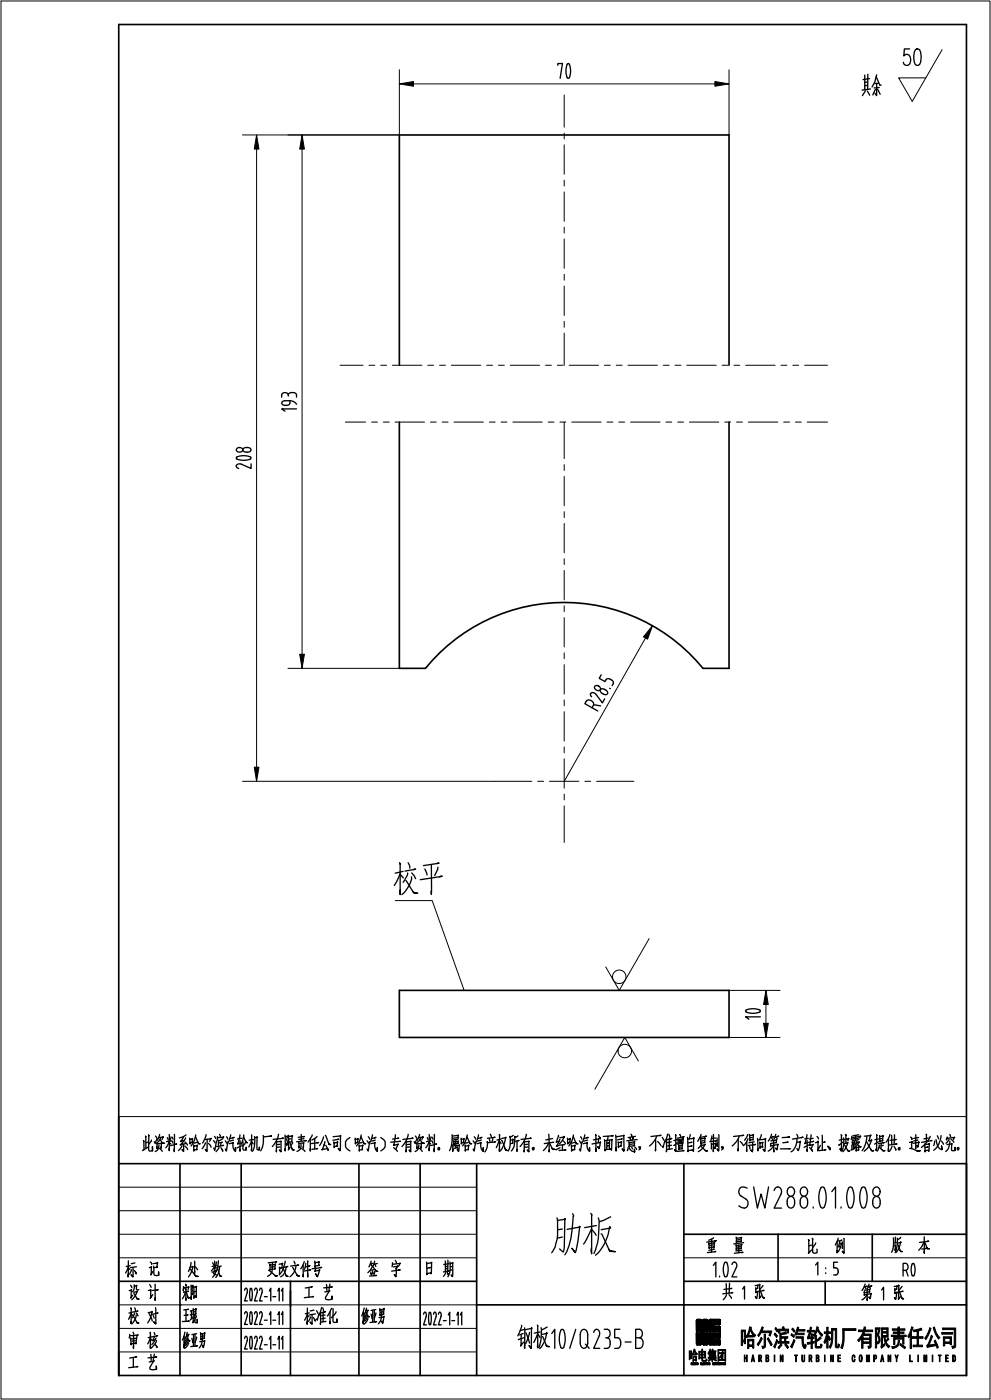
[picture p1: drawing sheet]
<svg xmlns="http://www.w3.org/2000/svg" width="210mm" height="297mm" viewBox="0 0 210 297" stroke-linecap="round" stroke-linejoin="round" font-family="sans-serif">
<g fill="none" stroke="#000" stroke-width=".28">
<path d="M118.1 13.8v-.3h1l-.5 3.1M120.2 13.5l.4 .1a3.7 3.7 0 0 1-.1 3l-.4-.2a3.6 3.6 0 0 1 .1-2.9zM183.2 15.9v3.1M183.3 19.3l-.6 1M183.7 17.4l-.5 .1M183.7 18.1l-.5 .1M183.7 19.3l.5 .9M183.8 15.7v3.2M184.2 16.7l-1.4 .2M184.4 18.8l-1.8 .3M185.4 19l-.5 1.1M185.6 16.3l.8 1.7h.2"/>
<path d="M185.7 15.8l-.4 1.6-.6 1M185.7 17.7v2.6l-.4-.5M185.9 18.9l.5 1.1M186.1 17.6l-.8 .1M186.2 18.5l-1.1 .1M192.7 10.4h-1.1l-.2 1.5a.73 .73 0 0 1 .8-.4 .73 .73 0 0 1 .6 .5 1.16 1.16 0 0 1-.9 1.9l-.3-.2-.3-.5M193.9 10.5l.5-.1a1.83 1.83 0 0 1 .7 2l-.3 1.3-.6 .2a1.82 1.82 0 0 1-.6-2zM50.1 96.9l.1-.1a3.6 3.6 0 0 1 2.9 .1l-.1 .4a3.6 3.6 0 0 1-2.9-.1zM50.2 95a.71 .71 0 0 1 .7-.2 .71 .71 0 0 1 .5 .6 .73 .73 0 0 1-.7 .4 .73 .73 0 0 1-.6-.6zM51.6 95l.5-.2a.76 .76 0 0 1 1.1 .6 1.12 1.12 0 0 1-1.8 0zM53.2 98.3v1l-2.1-.9a.57 .57 0 0 0-.8 0 .57 .57 0 0 0 0 .8l.3 .1M61.1 83.7a.74 .74 0 0 0-.7-.5 .74 .74 0 0 0-.7 .5v.5"/>
<path d="M61.1 83.7a1 1 0 0 1 1.7 0v.5M61.1 83.7v.2M61.4 84.9a.93 .93 0 0 1-.6 1.1 .93 .93 0 0 1-1.1-.5 .57 .57 0 0 1 .7-.6 2.22 2.22 0 0 1 2.4 .8M62.8 86.7h-3.1l.7 .4M125.3 147.7l-.2-.3v-.4a.7 .7 0 0 1 1.1 .1l1.4 1.9 .5-.9M125.4 150l.3-.6a.93 .93 0 0 0-.5-.9 .93 .93 0 0 0-1 .1l-.3 .5 2.7 1.6M125.8 149.3l1.4 .3M126 145.4a.73 .73 0 0 1 .9 0 .73 .73 0 0 1 .2 .8 .73 .73 0 0 1-.9 0 .73 .73 0 0 1-.2-.8zM127.2 146.1a1.12 1.12 0 0 1 1.5 .8 .92 .92 0 0 1-1.6-.4zM127.3 143l-.4 .8 1.2 .6a.93 .93 0 0 1 1-.6 .93 .93 0 0 1 .8 .9l-.2 .6M129.1 145.9h.2M84.6 182.8l.2 .4v-.2v6.6v-1"/>
<path d="M84.8 185l-1.3 2.6M84.8 185.3l.6 .7M85.4 184.7l-1.7 .3M86 186.6l1.6 2.7h.9l-.8-.2-.2-.2M86.4 185l-.1 .4-.9 1.6M86.4 182.8l.3 .5 .1 .7M87.2 185.8a5.4 5.4 0 0 1-1.7 3.5l-.4 .3M87.2 185l.8 1.2M87.6 184.3l.4-.1-2.2 .4M90 184.2l.4 1.2M91.4 183.2v6.3v-.8M92.6 183l.4-.1-3.3 .5"/>
<path d="M92.7 183.8v.4l-.6 1.3M93.1 185.8l.6-.1-4.7 .7M158 214.1l.6-.3h1.2l1.1 .2 .2 .3-.2 .2a3.6 3.6 0 0 1-2.9-.1zM161.1 215.5h-3.2l.7 .5M30.4 241.7l.1 .2v1.7M30.8 240.7l.1 .2v2.5M31.3 243.1l-1.1 .7M31.3 242.1l-.4 .1M31.4 240.5l.2 .2-.1 2.9 .2 .3h.6v-.9v.9M32.1 241.6l-.6 .9M32.9 240.7l.3 .5M33.2 242.3v1.1v-.3"/>
<path d="M33.3 242.4l.9-.2-.1 1.2v-.3M33.3 241.3l-.5 1-.1-.3M33.6 241l1-.1-.3 .6M33.7 242.6a1.22 1.22 0 0 1-.8 1.4M33.8 243.4l.6 .6M33.8 240.4l-.5 1.2M33.9 241.5l.6 .8h.4l-.5-.2M34 241.1l-.3 .7-.7 .5M35.4 241.1l.2 .5M35.8 242l-.7 1.2M35.8 240.4l.1 3.5v-.6M35.9 242.1l.3 .4"/>
<path d="M36.2 240.9l-.2 .9M36.3 241.8l-1 .1M36.4 241.8l.2 .5M36.5 241l.2 .4M36.9 240.4v3.7v-.7M37.2 242.5l.2-.1-1.3 .4M38.6 242.8l-.8 1M38.9 240.9l-.7 1 .8-.2M38.9 242.5v1.5l-.3-.4 .3 .3M39.2 242l.5 .7M39.2 242.9l.5 .7M39.3 241.1l-.5 .9-.7 .6 1.3-.3"/>
<path d="M39.4 240.5l-1.4 .6M40.2 241.2v1.2v-.2l.5-.1 .1-.8v.1l-.6 .1M41 242.6l.1 1.3v-.2l.6-.1 .1-1v.2l-.8 .1M41.4 240.9l.7 1.5h.3l-.3-.1-.2-.2M41.5 240.5l-.1 .2a4.2 4.2 0 0 1-.9 2.1M41.7 242.1l-.6 .2M43.3 241.5l1.4-.3-.3 .7M43.5 242.2l-.7 1.2M43.6 240.5l-.7 1.7M43.9 241.4l-.1 2.6-.3-.4 .3 .3M44.1 242.3l.6 .8M45.2 241.7l.3 .5"/>
<path d="M45.4 240.8l.3 .5M45.8 241.9l-.3 1.9-.2-.5M46.1 240.9l-.2 .8M46.1 241.1l1.2-.1 .1-.1-.3 .5M46.2 241.6l.1 1.3M46.4 243.1l-.6 1M46.5 240.4l.2 .5M46.8 243.2l.4 .8-.1-.4M46.8 242.2l-.1 .6M46.9 241.4l-.7 .4M46.9 242.1h.2l-.8 .1M47.2 242.8l.2-.1-1.5 .3"/>
<path d="M47.7 241.8l.3 .5M48 240.9l.2 .5M48.2 242l-.2 1.9-.3-.4M48.5 242.4l.9-.3v1.3l.5 .6v-.8v.7M48.9 240.5l-.5 1.6M49.3 241.1l.3-.1-.9 .3M49.5 241.6l-.8 .2M50.8 240.5l-.5 1.9 .8-.2M50.8 241.7v2.3v-.5M51.2 242.8l-1 .5M51.2 241.2l-.9 .2M51.5 241.9v1.6l.2 .2h.5v-.6l-.1 .6"/>
<path d="M51.6 240.5l-.1 .7-.4 1.3M51.6 240.9l.5 1.2 .3 .1-.4-.4M51.9 242.2l-.4 .6M53.3 240.5v3.4v-.5M53.3 241.9l.3 .5M53.3 241.8l-.6 1.3M53.7 241.5l-.9 .1M53.9 240.8l.1 .9a3.5 3.5 0 0 1-.5 2.3M54 241.1l.5-.1v-.1l-.1 2.3 .1 .4 .4 .1v-.6l-.1 .6M55.7 240.6a4.9 4.9 0 0 1-.5 3.3M57.5 240.7l-1.7 .2M58.5 241.9v2.2v-.4"/>
<path d="M58.6 242l1-.1-.1 2.2-.3-.4 .3 .3M59 240.4a4.8 4.8 0 0 1-1.3 2.6M59.3 243.1h-.7M59.3 242.5l-.7 .1M59.7 241.3l.3-.1-2.1 .3M60.4 240.5v3.4v-.5M60.4 240.9l.6-.1-.3 .7 .2 .5-.1 .7-.2-.3 .2 .2M61.1 240.6v3.1l.4-.6M61.2 240.8l.8-.1h-.1l-.1 1.2-.6 .2M61.3 242.1l.7 1.6h.3l-.3-.1-.1-.2M61.6 241.3l-.4 .1M62 242.1l-.4 .7"/>
<path d="M63.3 242.1v1.2v-.4M63.3 242.3l1.1-.1-.1-.1-.1 1.2 .1-.4M63.8 242.5l-.2 .9-.7 .6M63.8 240.4v1.4M63.9 243.4l.7 .6M64.3 240.9h.2l-1.4 .1M64.4 241.3l-1.1 .2M64.6 241.7h.3l-2.1 .3M65.7 241.3v2.6v-.5M66.1 240.5l-.9 1.5M66.7 241.3v2.2M67 243.4h.3l-1.2 .2"/>
<path d="M67.1 240.8l-1 .8M67.2 242.2l.3-.1-1.5 .2M68.5 240.9l-.8 1.9M68.8 241.9l-.6 1.7 1.1-.2M68.9 240.6l.8 2h.3l-.3-.1-.1-.2M69 242.7l.5 1.1-.1-.3M70.6 240.9l1.5-.3-.1 3.3-.4-.5 .4 .4M70.7 242l.1 1.2v-.2l.7-.2v-.9v.2l-.7 .1M71.4 241.5l.4-.1-1.3 .2M74.1 241.1l-.9 .8v1.1l.9 .9M75.2 241.2l.1 1.2v-.2l.5-.1v-.8v.1l-.5 .1M76 242.6l.1 1.3v-.2l.7-.1v-1l.1 .2-.8 .1"/>
<path d="M76.5 240.9l.6 1.5h.3l-.3-.1-.1-.2M76.5 240.5v.2a4.2 4.2 0 0 1-1 2.1M76.7 242.1l-.6 .2M77.8 241.8l.2 .5M78 240.9l.3 .5M78.3 242l-.3 1.9-.2-.4M78.6 242.4l.8-.3v.7a1.26 1.26 0 0 0 .5 1.2v-.8v.7M78.9 240.5l-.5 1.6M79.3 241.1l.3-.1-.9 .3M79.5 241.6l-.8 .2M80.7 241.1l.9 .8v1.1l-.9 .9M83.4 243.2l.8 .8"/>
<path d="M83.7 240.5l-.3 2.2 1-.2-.6 1.1M84.2 241.3l.2-.1-1.3 .2M84.6 241.9h.2l-2 .2M86 241.9v2.2v-.4M86 242l1-.1v2.2l-.4-.4 .4 .3M86.5 240.4a4.8 4.8 0 0 1-1.4 2.6M86.8 243.1h-.7M86.8 242.5l-.7 .1M87.2 241.3l.3-.1-2.2 .3M88 240.7l.2 .5M88.3 242.3v1.1v-.3M88.3 242.4l1-.2-.1 1.2v-.3"/>
<path d="M88.4 241.3l-.5 1-.2-.3M88.7 241l.9-.1-.2 .6M88.7 242.6a1.22 1.22 0 0 1-.8 1.4M88.8 243.4l.6 .6M88.9 240.4l-.5 1.2M88.9 241.5l.6 .8h.4l-.5-.2M89 241.1l-.3 .7-.7 .5M90.5 241.1l.2 .5M90.9 242l-.7 1.2M90.9 240.4v3.5v-.6M90.9 242.1l.3 .4M91.3 240.9l-.3 .9"/>
<path d="M91.3 241.8l-1 .1M91.5 241.8l.2 .5M91.5 241l.2 .4M92 240.4v3.7v-.7M92.2 242.5l.3-.1-1.3 .4M92.8 243.2h.3v.5h-.3zM95.8 240.5v.7a5.9 5.9 0 0 1-.6 2.7M95.8 240.7l1.3-.1v.5l-1.3 .1M95.9 242.6v1.4v-.4M95.9 242.8l1.4-.2-.2 1.4-.3-.4 .3 .3M96.1 241.8v.8v-.2l1-.1v-.5l-1 .2M96.6 241.5l-.1 1.8"/>
<path d="M96.8 243l.2 .4M96.9 243.2l-.7 .2M97.1 241.3l-1.2 .3M97.7 241.2v1.2v-.2l.5-.1 .1-.8v.1l-.6 .1M98.5 242.6l.1 1.3v-.2l.6-.1 .1-1v.2l-.8 .1M98.9 240.9l.7 1.5h.3l-.3-.1-.2-.2M99 240.5l-.1 .2a4.3 4.3 0 0 1-.9 2.1M99.2 242.1l-.6 .2M100.2 241.8l.3 .5M100.5 240.9l.2 .5M100.7 242l-.3 1.9-.2-.4M101 242.4l.9-.3-.1 .7a1.25 1.25 0 0 0 .6 1.2v-.8l-.1 .7"/>
<path d="M101.3 240.5l-.5 1.6M101.8 241.1l.3-.1-.9 .3M101.9 241.6l-.7 .2M103.6 241.4l.2 .5M103.8 240.4l.3 .5M104.4 241.2l-.2 .8M104.7 241h.2l-1.7 .2M104.8 242h.2l-1.8 .2v-.4a2.68 2.68 0 0 1-.5 2.3M105.7 240.5l.1 3.5v-.6M105.8 241.9l.3 .4M105.8 241.5l-.7 1.7M106.1 241.4l-.9 .2"/>
<path d="M106.2 241.7l.9 2.1h.4l-.4-.1-.1-.3M106.3 241.3l.8-.3-.1 .4a4.8 4.8 0 0 1-1.1 2.5M108.1 241.6l.6-.1v-.1v.9l-.6 .1M108.7 240.6l-.6 .4-.1-.2a5.4 5.4 0 0 1-.3 3.1M109.5 241.8v2.2v-.4M109.7 240.7l-.6 .3-.1-.2v.7a2.93 2.93 0 0 1-.7 2.4M109.8 241.7h.2l-1 .2M111 241.9v2.2v-.4M111.1 242l1-.1-.1 2.2-.3-.4 .3 .3M111.5 240.4a4.8 4.8 0 0 1-1.3 2.6M111.8 243.1h-.7M111.8 242.5l-.7 .1"/>
<path d="M112.2 241.3l.3-.1-2.2 .3M112.8 243.2h.3v.5h-.3zM116.2 242.2l-.3 .7-.8 .9M116.2 240.4l.1 3.7v-.4M116.4 242.2l.7 1.4h.4l-.4-.1-.2-.1M117 241.3l-1.4 .3M117.3 242.1l-2 .2M118 258.1l.1 .7a13.4 13.4 0 0 1-.5 5.5l-.7 1.2M118.2 258.6l1.6-.2-.2-.2-.1 6.1-.2 1-.8-.6M118.3 240.6l-.5 1.5 .6-.2M118.6 241.4l-.7 1.5 .6-.2M118.6 243.2l-.9 .4"/>
<path d="M118.6 241.1l1-.1-.1-.2-.4 1-.6 .6M119.1 242.7v1M119.1 241.7l.7 .7M119.4 242.6h.2l-.9 .1M119.6 243.7h.3l-1.5 .1M120.2 241.2l.1 1.2-.1-.2 .6-.1v-.8v.1l-.6 .1M121 242.6l.1 1.3v-.2l.7-.1v-1v.2l-.8 .1M121.3 257.2l.2 .5h-.1a17 17 0 0 1-1.8 8.2M121.4 240.9l.7 1.5h.3l-.3-.1-.2-.2M121.5 240.5l-.1 .2a4.2 4.2 0 0 1-.9 2.1M121.7 242.1l-.6 .2M122.7 241.8l.3 .5"/>
<path d="M123 240.9l.2 .5M123.2 242l-.2 1.9-.3-.4M123.5 242.4l.9-.3-.1 .7a1.25 1.25 0 0 0 .6 1.2v-.8v.7M123.8 240.5l-.5 1.6M124.3 241.1l.3-.1-.9 .3M124.5 241.6l-.8 .2M125.1 257.1l.3 .4-.1 8.2v-1.2M125.4 242.4l1.8-.3v-.1l-.3 1.4-.3-.4 .3 .4M125.7 241.6l1.1-.3-.1 .9M126.1 240.4l.1 3.6v-.5M126.3 259.7l-2.5 .5M126.7 258.1a13.3 13.3 0 0 1-.9 7.5"/>
<path d="M126.8 240.7l.4 .7-.1-.3M128 241.5l.1 2.4v-.3l1.2-.1h-.1M128.1 241.7l1.6-.2-.2 2.3-.2-.3M128.5 241.7v1.9M128.8 240.8l-.1 .8M128.8 242.8h.1h-.3M128.8 242.2h.1l-.4 .1M129.1 241.6v1.9M129.3 257.9l-2.3 1M129.6 240.7h.3l-2.1 .1M130.4 240.5l.1 3.4v-.7M130.5 240.9l1.7-.3-.1 3.4-.3-.5 .3 .4v-.3"/>
<path d="M130.9 242l.1 1.2v-.2l.6-.2v-.9l.1 .1-.7 .1M131.7 241.4l.1-.1-1 .3M133 243.2l-.1 .7v-.3M133.2 242l.1 1 1.1-.2v-.9l-1.1 .2M133.3 243.2a1.29 1.29 0 0 0 1.1 .9v-.6v.6M133.5 241.1l.1 .5-.1-.3M133.6 240.4l.2 .4v-.1M133.8 243.1l.2 .4M134.1 241.2v-.2l-.1 .6M134.2 242.4l-.9 .1M134.4 243.1l.4 .5M134.6 240.8l-1.6 .3"/>
<path d="M134.9 241.5l-2.1 .3M135.6 243.2h-.3v-.2h.3v.5l-.3 .2M138.9 241.5l-.1 2.4 .1-.4M139.1 240.8l-.7 1.2-.8 .8M139.3 241.9l.7 .9M139.7 240.7l.3-.1-2.1 .2M140.3 241l.3 .6M140.9 241.6l-.5 1.6-.2-.3M141.2 241.4v2.7v-.3M141.3 241.5l1-.2-.5 .1v2.1M141.4 240.3l-.5 1.8M141.7 240.4l.2 .7"/>
<path d="M142.2 242l-.8 .1M142.2 242.7l-.8 .1M142.4 243.4l-1.1 .2M143.1 240.5l.1 .1-.1 3.4-.2-.4 .2 .3 .1-.1M143.4 241.5l-.7 .2M143.5 242.1l-.8 .6M143.6 241.4l.1 1.2-.1-.2 1.1-.1v-1.1v.1l-1.1 .3M143.7 242.7l.1 .9 .7-.2v-.8l.1 .1-.8 .1M143.9 241.7l.1 .5 .4-.2v-.4l-.5 .2M144 240.5l.2 .4M144.3 243.1l-.5 .1M144.7 243.8l.2 .1-1.5 .1"/>
<path d="M144.7 240.9h.2l-1.4 .3M145.6 241l.1 3.1v-.3l1-.1h-.1M145.7 241.4l1.3-.2-.1-.1v2.9l-.1-.3M146.2 240.4l-.2 1M146.4 242.9l.2-.1-.9 .2M146.4 242.1h.2l-.9 .1M148.4 241.2v1.2l.9-.3v-1l.1 .1-1 .2M148.5 240.4l-.7 1.5M148.5 243l1 .9h.4l-.5-.1M148.6 242.7l.8-.1-.8 1-.7 .5M148.6 242.4l-.7 1M149.1 241.7l-.7 .1"/>
<path d="M149.5 240.8h.2l-1.4 .2M150.6 242.2l.1 1.3v-.3M150.7 242.5l1-.2-.1-.1-.2 1.2-.2-.3 .2 .3M150.8 240.7l-.3 1M151.1 240.4v3.7v-.5M151.5 241.8h.2l-1.3 .1M151.6 241.2l-.8 .1M151.9 241.2v1.7v-.4M152.2 240.5v3.4l-.3-.4 .3 .4M153.1 243.2h-.3v-.2h.3v.5l-.3 .2M156.4 241.5l-.1 2.4 .1-.4M156.6 240.8l-.7 1.2-.8 .8"/>
<path d="M156.8 241.9l.7 .9M157.2 240.7l.3-.1-2.1 .2M158.2 242v2v-.4M158.3 251.8a1.07 1.07 0 0 0-1.6 .1 1.07 1.07 0 0 0 .2 1.5l1.1 .7a1.02 1.02 0 0 1 .3 1.5 1.02 1.02 0 0 1-1.5 .2l-.3-.3M158.3 240.5l-.6 1.1M158.4 241.3l-.8 1.4M158.7 240.4l.1 1.4v-.2l.8-.1v-1l-.8 .1M158.7 242.8l.1 .7M159.3 241l-.5 .1M159.4 242.2v1.9l-.4-.4 .4 .3M159.6 251.5l.8 4.5 .8-3 .8 3 .8-4.5M159.8 242l-1.2 .2"/>
<path d="M159.8 242.6h.2l-1.6 .2M160.4 241.3l.1 2.6v-.5M160.5 241.6l1.7-.3h-.1l-.1 2.7-.4-.4 .4 .3M160.9 242l.1 1.4v-.3h.6l-.1-.1v-.9h.1l-.6 .1M161.3 240.5l-.4 1M163.2 241.8l1.3-.2v.5l-1.3 .2v-.1v.6l1.6-.2v-.1l-.3 1.2-.2-.4 .3 .3M163.4 241.1l.2 .4M163.4 240.4l-.7 1.4M163.7 240.9h.2l-.7 .1M163.9 241.7v2.4v-.4M163.9 242.7l-.4 .6-.8 .6M164 252.3a.83 .83 0 0 1 1-.7 .83 .83 0 0 1 .5 1.1l-1.5 3.3h1.5"/>
<path d="M164.3 241l.3 .4M164.3 240.4l-.4 1.1M164.7 240.8h.2l-.8 .2M166.7 242.1h.2l-1.1 .1M166.9 241h.4l-1.6 .1M167 251.7a.91 .91 0 0 1 1.2 .3 .91 .91 0 0 1-.1 1.2 .81 .81 0 0 1-1.1 .2 .81 .81 0 0 1-.3-1.1zM167.1 243.4h.3l-2.1 .1M167.1 253.7a.8 .8 0 0 1 .9 0 .8 .8 0 0 1 .3 .8 .97 .97 0 0 1-.1 1.1 .97 .97 0 0 1-1.1 .3 1.71 1.71 0 0 1 0-2.2zM168.8 242.1l.8-.2-.1-.1-.4 2.1-.3-.5M168.8 240.4l.2 .6M168.8 241.3l-.3 1.7-.5 .7-.4 .4M169.7 241.1l.4-.1-2.3 .4"/>
<path d="M169.8 251.7a.91 .91 0 0 1 1.2 .3 .91 .91 0 0 1-.1 1.2 .81 .81 0 0 1-1.1 .2 .81 .81 0 0 1-.3-1.1zM169.9 253.7a.8 .8 0 0 1 .8 0 .8 .8 0 0 1 .4 .8 .97 .97 0 0 1-.2 1.1 .97 .97 0 0 1-1 .3 1.71 1.71 0 0 1 0-2.2zM170.9 240.5l-.5 1.8 .8-.2M171 241.7v2.3l-.1-.4M171.2 241.2l-.7 .2M171.3 242.6l-1 .5M171.5 243.2l.6 .8-.1-.3M171.8 240.5l-.3 2.2 .8-.1-.5 .9M172.1 241.9h.3l-1 .2M172.2 241.2l-.8 .2M172.2 255.8v.2M172.7 242.2l.6-.2v-.2l-.1 2.1 .6-1.2"/>
<path d="M173 240.8l.4 .6M174 251.6h.4a4.5 4.5 0 0 1 0 4.4h-.4a4.4 4.4 0 0 1 0-4.4zM174.1 240.6l.1 3.1M174.5 242.1l.3-.1-.6 .1M174.7 243.7l.2-.1-1.4 .3M175.3 242.9l.5 .3v.5l-.5-.8 .5 .5M176.2 252.5l.8-1v4.5M178.1 240.5l.2 .2-.1 3.2-.3-.5 .3 .4v-.1M178.2 255.8v.2M178.5 242.1l-.8 .5M178.5 241.4l-.7 .2M178.7 241.1v1.5l-.4 1.3"/>
<path d="M178.7 241.5l1.1-.3-.2 .6M178.9 242.6l.7 1.3h.3l-.4-.2M178.9 242.3l.7-.1-.6 1.3-.5 .6M179.1 240.4l.1 .2v1.7M179.9 251.6h.4a4.4 4.4 0 0 1 0 4.4h-.4a4.4 4.4 0 0 1 0-4.4zM180.4 242.8v.9M180.4 240.8l-.1 .7M180.4 241.1l1.9-.4-.2 .5M180.5 241.9l.1 .7M180.5 242.1l.6-.1-.1-.1v.5l-.4 .1M180.8 242.5v1M181 241.3l-.5 .1"/>
<path d="M181 241.6l-.4 .2M181.1 243.4l-.9 .3M181.1 242.8l-.3 .1M181.2 240.7v1v-.2M181.3 243.1v.8l.6-.2v-.7l-.6 .2M181.4 242.1l.6-.1-1 1.2M181.4 242.3l.7 .7h.3l-.4-.1M181.5 241.8l-.4 .8M181.8 241.2l-.3 .1M181.9 240.5l-1.3 .2M181.9 241.5l-.4 .1M182.7 251.6h.4a4.4 4.4 0 0 1 0 4.4h-.4a4.4 4.4 0 0 1 0-4.4z"/>
<path d="M183.1 240.8l1.4-.2-.1-.1-.4 1.3 .7-.2h-.1l-.7 1.5-.9 .9M183.5 241.9l1.1 2h.4l-.3-.1-.3-.2M183.6 240.9v.1a5.5 5.5 0 0 1-1 2.9M185.2 251.7a.91 .91 0 0 1 1.1 .3 .91 .91 0 0 1-.1 1.2 .81 .81 0 0 1-1 .2 .81 .81 0 0 1-.3-1.1zM185.2 253.7a.8 .8 0 0 1 .9 0 .8 .8 0 0 1 .3 .8 .97 .97 0 0 1-.1 1.1 .97 .97 0 0 1-1.1 .3 1.71 1.71 0 0 1 0-2.2zM185.7 240.5l-.1 3.4-.2-.3 .3 .2M186.1 242l-.9 .5M186.1 241.4l-.8 .1M186.2 243.1l.9 .8 .4-.1h-.6M186.2 242.6l-.4 1.3M186.3 240.7v1.3l.7-.3v-1.1l.1 .1-.8 .1M186.6 242.3v1.1"/>
<path d="M186.8 241.3h-.5M187 242.2l.3-.1-1.2 .2M187.1 242.7l-.5 .1M188.2 241.3v2.7v-.6M188.5 240.4l-.3 .9-.5 .8M188.8 240.6l.1 2M189 242.9l-.6 1.1M189.4 242.9l.4 .8-.1-.3M189.4 240.5v2M189.5 241.5h.3l-1.3 .2M189.7 242.5l.3-.1-1.6 .2M190.3 243.2h.3v.5h-.3z"/>
<path d="M192.6 242.1l.7-.2-.2 .6v.9M192.7 243.4l.9 .2a1.37 1.37 0 0 0 1.3 .3h-.7M192.9 241l.3 .5-.1-.3M193.4 242.3l1.3-.2-.1-.1-.2 1.1-.2-.4 .2 .3M194 240.5v3v-.4M194.4 241.6l-.9 .2M194.6 241l-1.1 .3M195.9 242.4v1.7v-.2l.7-.1 .2 .2v-1.7l.1 .1-1 .2M196.1 240.4l.2 .1-.1 1.4M196.4 243.1h.2l-.7 .1M196.6 241.2l-.9 .1M197 240.8l-.4 .9-1.4 1.5"/>
<path d="M197.3 241.7h.1l-2.2 .4M198 241.8l-.2 1M198.3 241.5a2.09 2.09 0 0 0 1.2 2.1l-.1-.8 .1 .8M198.5 240.7l.3 .6M199.3 240.7a4.3 4.3 0 0 1-1.5 3.1M199.4 241.8l.4 .7M200.6 242.6l1.1-.2-.1-.1v1.4l.1 .2 .6-.1v-.7v.7M200.6 241l-.2 .6 .2-.4 1.5-.2-.1 .5M201 241.4l-.6 .9M201.2 240.4l.2 .5M201.2 241.8v.3a2.56 2.56 0 0 1-.9 1.9M201.5 241.4l.5 .7"/>
<path d="M202.8 243.2h.2v.5h-.2zM27.2 267.2l-.1 3.4v-.5M27.2 268.4l-.6 1.4M27.2 268.7l.3 .4M27.4 273.5l.5-.1-.1-.1-.1 1.8 .4-.6M27.6 268.2l-.9 .2M27.7 272.3l.2 .6M27.7 277.2l.1 3.3v-.4M27.8 278.3l-.6 1.3M27.8 278.4l.3 .4M27.9 269.1l-.5 .9M28.1 278.1l-.8 .2"/>
<path d="M28.1 268.6v2l-.3-.4 .3 .4M28.3 279l.8 1.4h.3l-.4-.2M28.3 274.1l.8 1.2h.4l-.5-.2M28.3 273.8l.8-.1-.6 1.1-.6 .6M28.4 272.3v.8l-.3 .7M28.4 269.2l.5 .8-.2-.4M28.5 272.5l.5-.1a.65 .65 0 0 0 .1 1l.3-.1M28.5 278.2l-.4 1M28.5 277.2l.2 .5M28.6 267.6l-.8 .2M28.8 278.7a2.98 2.98 0 0 1-.9 1.8M28.9 278.2l.3 .6"/>
<path d="M28.9 268.4l-1.3 .2M29.1 277.9l.1-.1-1 .2M31.4 278.2l.8-.3a4.6 4.6 0 0 1-.9 2.4M31.4 273.5l.6-.1-.2 1.7 .6-.7M31.6 278.4l.6 1.6M31.6 268.6l.5-.1v-.1l-.2 1.8 .5-.8M31.7 272.2l.3 .6M31.8 267.4l.3 .5v-.2M32.4 278.7l.2 .6M32.5 267.8l.9-.2-.2 1h.2h-.8M32.5 268.3l.1 1.8 .5 .2 .5-.1v-.7v.7M32.8 272.2l.1 3.4v-.5"/>
<path d="M33 277.1v3.5l-.5-.5 .5 .4M33.3 273.4l.2-.1-1.3 .2M33.3 278.3l.2-.1-1.2 .3M38.9 272.6l-.1 .9 .1-.6 1.1-.2-.2 .5M39.3 273.8l-.7 1.4M39.3 272.1l.1 .5v-.3M39.3 273.1l.1 2.5v-.5M39.4 277.6v2.4M39.5 273.8l.4 1.2h.2l-.3-.1M39.7 278.7l.1-.1-.8 .2M39.7 273.7l.2-.1-1 .2M39.8 277.5h.1l-1 .1"/>
<path d="M39.8 280h.3l-1.5 .1M40.3 268.5l.6-.1-.5 1.4-.5 .8M40.3 268.9l1.2 1.6h.5h-.4l-.3-.2M40.5 272.3v3.1v-.6M40.5 267.6l-.6 1.8M40.5 272.6l.4-.1-.1-.1-.1 .8 .2 .6-.2 .6-.1-.3 .1 .2M40.5 277.8v1.6M40.8 277.7l-.5 .1M40.8 278.5l-.5 .1M40.8 279.2l-.5 .6M40.9 277.3l.1 1.4v-.1l.5-.1v-1.2v.2l-.5 .1M40.9 278.9v1.4l.3-.4"/>
<path d="M41 272.6l.1 2.5v-.3l.4-.1h-.2M41.1 272.8l.5-.1v2.3l-.1-.3M41.2 279.3l-.3 .1M41.2 267.3v2.6v-.5M41.3 278.7v1.6h.5v-.7v.7M41.4 278l-.4 .1M41.4 268.5l.5 .6M41.4 273.7l-.3 .1M41.6 278.9l-.3 .6M44.9 269.6l.9-.2v-.2l-.4 1-.4 .5M45 267.6l.3 .5M45.4 269.1l-.2 .8 .7 .3"/>
<path d="M45.4 267.2l.1 1.8v-.4M45.5 268.4l-.7 1M45.5 268.4l.3 .3M45.8 267.4l-.1 .8M46 268.2l-1.1 .2M46.1 268.8l.5 1.7h.3l-.4-.2M46.2 267.2l-.3 2M46.5 268.5a3.3 3.3 0 0 1-.8 2.2M46.9 268.3l-.8 .2M51.8 273.4l.2-.4h.2l.2 .7-.6 2h.6M51.8 278.4l.3-.4 .2 .2 .1 .5-.6 2h.6M53.1 273l.2 .1 .2 1.2-.3 1.4-.2-.2-.1-1.2z"/>
<path d="M53.1 278l.2 .1 .2 1.2-.3 1.4-.2-.2-.1-1.2zM53.9 273.4l.2-.4h.2l.2 .7-.6 2h.6M53.9 278.4l.3-.4 .2 .2 .1 .5-.6 2h.6M55 273.4l.1-.4h.3l.1 .7-.5 2h.6M55 278.4l.3-.4 .2 .2v.5l-.5 2h.6M56 274.8h.6M56 279.8h.6M56.9 269.2l1.4 1.2 .5-.1h-.6M57 273.6l.3-.6v2.7M57 278.6l.3-.6v2.7M57.1 267.9l.1 1.2 1.1-.2h-.1l.1-1.1v.2l-1.1 .1M57.7 267.6v.8a1.79 1.79 0 0 1-1 2.1"/>
<path d="M57.8 274.8h.6M57.8 279.8h.6M58.1 268.4l-.7 .1M58.4 267.4h.2l-1.8 .2M58.8 273.6l.3-.6v2.7M58.8 278.6l.3-.6v2.7M59.1 267.9l.8-.1-.1-.1v1l-.6 .1v-.3v1.6M59.6 273.6l.3-.6v2.7M59.6 278.6l.3-.6v2.7M59.8 269.4l-.7 .8M60 268.9l.7 1.6h.3l-.4-.3M60.4 267.3l-.6 1.9"/>
<path d="M60.6 268.5a2.26 2.26 0 0 1-1.2 2.1M60.7 268.4h.3l-.9 .2M62 268.6l1 1.7 .4 .1-.5-.2M62.3 267.3l.2 .6M62.7 268.2a3.3 3.3 0 0 1-1.3 2.4M63 268.1h.2l-1.7 .2M64.2 268.1v2.5v-.5M64.4 267.4l-.7 1.5M64.8 267.7l-.3 1.3M65.1 277.2l-.1 3.4 .1-.5M65.1 278.4l-.6 1.4M65.1 267.2l.1 3.4v-.6"/>
<path d="M65.1 278.7l.3 .4M65.4 272.9v2M65.4 268.3l.3-.1-.9 .3M65.5 278.2l-.8 .2M65.6 269.1h.2l-1.3 .3M65.8 279.1l-.4 .9M66 272.7h.2l-1.5 .3M66 278.6l.1 2-.4-.4 .4 .4M66.2 274.8h.2l-1.9 .2M66.4 279.2l.4 .8-.2-.4M66.5 277.6l-.8 .2M66.7 267.2v1.3v-.2l1-.1h-.2l.1-.8-.9 .2"/>
<path d="M66.8 278.5l-1.3 .1M66.9 268.8l-.2 .7v-.1l1-.2v-.1l-.5 1.5-.4-.7 .4 .6M67 277.8l.3 .5M67.6 278.3l-.4 1.5-.2-.2M67.8 268.6h.3l-2 .3M67.9 278.1v2.5v-.2M68 278.2l.9-.2-.5 .1v2M68.1 277.1l-.5 1.6M68.4 277.1l.1 .7M68.8 273.8l1.1-.3-.9 1.3a.43 .43 0 0 0 0 .6 .43 .43 0 0 0 .6 0l.7-.1v-.7v.7M68.8 278.7l-.7 .1M68.9 279.3l-.8 .2"/>
<path d="M69.1 272.2l.1 1.3M69.9 272.1l-.2 1.2M69.9 278v2.5v-.4M70.1 272.8l.3-.1-1.8 .2M70.2 277.3l-.9 1.6M70.5 277.3l.1 2.8 .2 .2 .6-.1v-.7v.7M71.2 278l-.4 .7-.6 .6M76.9 278.1v2.5v-.7M77.1 277.2l-.5 1.7M77.1 278.2v1.6v-.3M77.5 278l.5 1.1 .2-.1-.2-.1M77.5 277.8l.5-.1-.8 1.4"/>
<path d="M77.6 277.2l-.3 1.3M77.7 278.8l-.4 .7M77.8 279.1l-.5 .9M77.9 279.5l-.3 .6-.5 .5M78.5 269.6l.1 .5v-.2M78.6 267.9l.1 .4M78.6 267.3l-.5 1.2M78.6 278.5l.2 .9M78.9 269.3v.7v-.3M78.9 268.4l.8 1h.3h-.3l-.1-.2M79 277.7l-.1 2.5M79 268.2l-.5 .9-.6 .6"/>
<path d="M79 267.7l-.6 .1M79.2 269.1l-.6 .1M79.3 277.7v2.4M79.3 267.3l-.2 .9M79.4 269.4l-.3 .9M79.4 267.9l.2 .5M79.4 270.3h.4l-1.5 .1M79.6 278.2l-.3 1.2M79.6 277.5l-1 .2M79.9 267.8l-.7 .1M80.3 279.2l1-.1v-.1l-.3 1.5-.1-.5 .2 .4M80.4 277.3l.1 1.5v-.2l.8-.1v-1.2v.1l-.8 .2"/>
<path d="M80.8 278.7l-.1 1-.5 .8M80.9 277.5v1.1M81.1 278l-.5 .1M83.1 267.6l-.1 .8M83.1 267.9l1.7-.2-.3 .5M83.3 268.5l1-.2-.4 .7M83.7 267.1l.3 .6M83.8 268.8l.1 1.1-.1 .7-.3-.5 .3 .4M84.4 269.2l.4-.1-1.9 .3M89.7 278.5l.2-.4 .3 .2 .1 .7-.6 1.8h.6M90.3 267.5l.1 2.6v-.2l.8-.2 .1 .2 .1-2.4-1 .3M90.9 268.7l.3-.1-.8 .2"/>
<path d="M91 278.1l.2 .1 .2 1.2-.3 1.4-.2-.2-.1-1.2zM91.8 278.5l.2-.4 .3 .2 .1 .7-.6 1.8h.6M92.9 278.5l.1-.4 .4 .2v.7l-.5 1.8h.6M93.9 279.9h.6M94.3 267.2v2.3M94.4 269.7l-.5 .8M94.7 269.6l.2 .5-.1-.2M94.7 268.8l-.3 .1M94.7 268.4h-.3M94.8 267.1v2.3M95 278.7l.3-.6v2.7M95 269.4l.1-.1-1.2 .3"/>
<path d="M95.1 267.8l-1.1 .2M95.3 267.4v2l-.4 1.2M95.4 267.8l.5-.2-.1 2.9-.2-.3 .2 .2M95.7 269.1l-.4 .1M95.7 279.9h.6M95.7 268.4l-.3 .1M96.7 278.7l.3-.6v2.7M97.5 278.7l.3-.6v2.7M119.1 262.2l-1 .2M119.1 260.5l-.9 .1M120.1 260.5l2.8-.5-.1-.1-.4 3.1-.6 2.5-.7-1 .7 .8M125.3 260.4l-1.7 3.2"/>
<path d="M125.4 260.6l.9 1.2M127.3 260.6l2-.4-.1-.3a9.6 9.6 0 0 1-3.1 6.1M127.3 261.5l.2 .1 1.7 3.6 1.1 .1-1.1-.3-.3-.3M150.1 263.4l.1 1.2v-.2l1.1-.1v-1l-1.2 .3M150.7 262.6v2.7M151.1 263.8l-.8 .2M151.1 268.2l.5-.7v3.1M151.1 264.8l.2-.1-1.1 .3M151.1 262.3l-1 .5M151.4 265.3l.2-.1-1.8 .3M151.5 263l.2-.1-2 .3M152.4 270.4v.2"/>
<path d="M153.6 267.5l.4 .1a3.5 3.5 0 0 1-.1 3l-.4-.2a3.4 3.4 0 0 1 .1-2.9zM153.8 272l.1 2.1M153.9 274.4l-.7 1M154.4 274.4l.6 .8M154.5 271.9l-.1 2.1M154.8 273.1h.2l-1.7 .1M155 274l.2-.1-2.1 .3M155 268a.55 .55 0 0 1 .7-.5 .55 .55 0 0 1 .4 .7l-1.1 2.4h1.1M155.9 263.8l.1 1 1.1-.2v-.9l-1.2 .3M155.9 262.2l.1 1.1-.1-.1 1.1-.2v-.8l-1 .2M156.5 263.9v1.6M156.8 262.7l-.8 .1"/>
<path d="M156.8 264.2l-.7 .1M157 265.4h.4l-1.8 .2M157.1 265l-1.2 .1M157.3 273.2l.4-.6v2.7M157.5 263.3l-2.1 .3M159.9 272.4h.7l-.1 .6-.4 .1v-.2v1l.4-.2v-.1l-.3 1.6-.2-.4 .3 .3M160.9 272.1l-.1 3.1 .5-.6M161.1 273.6l.5 1.4 .3 .1-.3-.3M161.6 273.5h.2l-1.2 .2M161.6 272.4l-.7 .9M171.2 262.7l.2 .2-.1-.1v2.7l-.1 .1 .8-.8M171.9 263.8l-.5 .2"/>
<path d="M172 262.4l.2 .2-.1 2.7 .2 .2h.8l-.1-.8M172.7 268.1l.5-.6v2.7M172.8 263.4l-.7 1M174.9 268.7v.1M174.9 269.7v.2M177.3 263.2v2.3v-.4M177.4 267.5h-.8v1.2a.8 .8 0 0 1 .9 .4 .8 .8 0 0 1-.3 1l-.6 .1M177.5 262.4l-.6 1.4M177.7 264l.2 .3M177.9 263l-.4 1.3M177.9 263.6l.4-.1-.8 1.8M178.2 262.9l.1-.1-.7 .2"/>
<path d="M178.4 263.2v1.4v-.3M178.7 262.4v3.2l-.3-.4 .3 .3 .1-.1M183.1 273.4l1.1-.2v.6l-1.1 .1v-.1l-.1 .6 1.5-.3-.2 1.1-.3-.4 .3 .3M183.2 272.8l.2 .4M183.2 272.1l-.6 1.4M183.5 272.6h.2l-.7 .1M183.7 273.4v2.2v-.4M183.7 274.3l-.4 .6-.7 .6M184.1 272.7l.2 .3M184.1 272.1l-.4 1M184.4 272.5h.3l-.8 .2M186.7 273.4l.5-.6v2.7"/>
<path d="M189.2 262.3a5 5 0 0 1-.4 3.1M189.3 264l.3-.2v1.3v-.4M189.4 272.6l.7-.1-.1 .7-.4 .1-.1-.2v1l.5-.2-.1-.1-.2 1.6-.3-.4 .3 .3M189.6 262.2l.1 1.2M189.8 263.4l-.5 .1M190 262.4v1.5l-.4 1.6M190.2 263.8l.6 1.4h.3h-.3l-.1-.2M190.2 263.4l.6-.2-.5 1.5-.5 .7M190.3 272.3v3.1l.4-.6M190.5 273.8l.6 1.4 .3 .1-.4-.3M190.8 262.2l-.7 .5M191 273.7h.3l-1.2 .2"/>
<path d="M191.1 272.6l-.7 .9M191.3 269.2h.5a.79 .79 0 0 0 .5-.7 .79 .79 0 0 0-.5-.8h-.5v2.7M191.9 269.2l.4 1.2M193.3 267.7l.3 .2 .2 .9v1l-.3 .6-.3-.1-.2-1 .1-1zM195.7 263.2l-.4 .9-.7 .9M195.8 262.1v3.5v-.5M195.9 263.2l.5 1.5 .5-.1h-.4l-.2-.2M196 264.6h.2l-.9 .1M196.4 263.1l.3-.1-1.9 .3M27.5 282.8l-.1 .8M27.5 283.1l1.7-.3-.2 .5M27.7 283.5l.1 1.5v-.2l.9-.1h-.3"/>
<path d="M27.7 283.8l1.3-.2-.1-.1-.1 1.3-.1-.1M28.2 282.3l.1 .5M28.2 287.8v1.9M28.3 283.2v2.5v-.5M28.6 284.1l-.7 .1M28.8 287.6l.2-.1-1.5 .3M29 289.6h.2l-1.9 .2M31.6 288.6l1.1-.2-.9 1.2a.43 .43 0 0 0 0 .6 .43 .43 0 0 0 .6 .1l.7-.2v-.6v.6M31.8 282.3l.1 3.4v-.5M31.9 283.5l-.6 1.3M31.9 283.7l.2 .3M31.9 287l.1 1.3"/>
<path d="M32.1 283.3l-.7 .2M32.6 282.4l.2 .5M32.7 287l-.2 1.1M32.7 283.3l-.4 .8 .6-.2M32.8 284.9l.5 .7-.2-.3M32.9 287.6h.3l-1.8 .2M33 283.6l-.8 1.3M33.2 283.1h.2l-1.1 .2M33.2 284.1l-.3 .6-.9 1M39 283.2v2.5v-.7M39.2 282.3l-.6 1.7M39.2 283.3v1.6v-.3"/>
<path d="M39.5 283.2l.6 1h.2l-.3-.2M39.5 282.9l.5-.1-.7 1.4M39.7 282.4l-.4 1.2M39.7 283.9l-.4 .7M39.8 284.2l-.5 .9M40 284.6l-.4 .7-.5 .4M40.6 283.6l.2 .9M41 282.8v2.5M41.3 282.8v2.5M41.6 285.2h.2l-1.4 .2M41.6 283.4l-.3 1.1M41.6 282.6l-1 .2"/>
<path d="M42.3 284.3l1.1-.1-.1-.1-.2 1.5-.2-.5 .2 .4M42.5 282.4v1.5v-.2l.8-.1 .1-1.2v.1l-.9 .2M42.9 283.8l-.2 1-.5 .9M42.9 282.7v1M43.2 283.1l-.6 .1M51.8 283.6l.2-.4h.2l.2 .7-.6 2h.6M53.1 283.2l.2 .1 .2 1.2-.3 1.4-.2-.2-.1-1.2zM53.9 283.6l.2-.4h.2l.2 .7-.6 2h.6M55 283.6l.1-.4h.3l.1 .7-.5 2h.6M56 285h.6M57 283.8l.3-.6v2.7M57.8 285h.6"/>
<path d="M58.8 283.8l.3-.6v2.7M59.6 283.8l.3-.6v2.7M69 280l-1 .2M79.5 280.1h.3l-1.4 .2M110.4 282.8v2.3l-.1 .2 .6-.9M110.5 280.9l-.8 2.2M110.8 282.6l-.8 .3M110.9 281.8l-.7 .2M110.9 283.5l-1.1 .4M111.1 281.4v4.4v-.8M111.2 281.8l1.5-.3-.1-.1-.1 4.4-.5-.7 .5 .6M111.4 282.4l.8 2.2"/>
<path d="M112.2 282.3l-.9 2.5M113.8 280.8l.1 .2v4.6v-.6M113.9 282.6l-.9 1.9M113.9 282.8l.5 .6M114.4 282.3l-1.2 .2M114.6 281.4a8.4 8.4 0 0 1-.5 4.2M114.9 282.8l1-.2-.1-.2a5.7 5.7 0 0 1-1.5 3.4M114.9 283.3l.9 2 .6 .1-.6-.1-.1-.2M115.9 281.2l-1.2 .6M116.9 282.6l.6-.9v4M118.9 281.8h.4a4.4 4.4 0 0 1 0 3.9h-.4a4.4 4.4 0 0 1 0-3.9zM121.9 281.7l-1.2 4"/>
<path d="M123.3 281.9a.83 .83 0 0 1 .9 0 .83 .83 0 0 1 .3 .9v1.8a.8 .8 0 0 1-.4 1 .8 .8 0 0 1-1-.3 5.3 5.3 0 0 1-.2-2.9zM124 284.8l.8 .9M125.8 282.4a.64 .64 0 0 1 .6-.7 .64 .64 0 0 1 .6 .8l-.1 .6-1.1 2.6h1.2M128 281.7h.6a.95 .95 0 0 1 .6 .9 .95 .95 0 0 1-.6 .9M128.3 283.5h.3M128.6 283.5a1.3 1.3 0 0 1 0 2.2h-.6M131.3 281.7h-1.1v1.8h.6a1.29 1.29 0 0 1 0 2.2h-.6M132.4 284.4h1.3M134.6 281.7h.8a.95 .95 0 0 1 .7 .9 .95 .95 0 0 1-.7 .9 1.19 1.19 0 0 1 .8 1.1 1.19 1.19 0 0 1-.8 1.1h-.8zM134.6 283.5h.8"/>
</g>
<g fill="#000" stroke="#000" stroke-width=".21">
<path d="M147.5 282.5v2.4zM147.5 279.8v2.4zM147.5 279.7v2.5zM147.5 282.5l.1 2.5zM147.5 279.7l.1 2.5zM147.5 279.7l.1-.1v2.6zM147.6 282.5v2.5zM147.6 279.6v2.6zM147.6 282.5l.1 2.5h-.1zM147.6 279.6l.1 2.6h-.1zM147.6 282.5h.1v2.5zM147.6 279.6h.1v2.6z"/>
<path d="M147.7 282.5v2.5zM147.7 279.6v2.6zM147.7 282.5l.6 2.5h-.6zM147.7 279.6l.6 2.6h-.6zM147.7 282.5h.6v2.5zM147.7 279.6h.6v2.6zM148.3 282.5v2.5zM148.3 279.6v2.6zM148.3 282.5l.1 2.5h-.1zM148.3 279.6l.1 2.6h-.1zM148.3 282.5h.1v2.5zM148.3 279.6h.1v2.6z"/>
<path d="M148.4 282.5v2.5zM148.4 279.6v2.6zM148.4 279.6l.1 2.6zM148.4 282.5l.1 2.4zM148.5 282.5v2.4zM148.5 279.7v2.5zM148.5 282.5v2.3zM148.5 282.5l.4 1.3h-.4zM148.5 280.9l.4 1.3h-.4zM148.5 282.5h.4v1.3zM148.5 280.9h.4v1.3zM148.9 282.5v2.4z"/>
<path d="M148.9 279.8v2.4zM148.9 279.7v2.5zM148.9 282.5l.1 2.5zM148.9 279.7l.1 2.5zM148.9 279.7l.1-.1v2.6zM149 282.5v2.5zM149 279.6v2.6zM149 282.5l.1 2.5h-.1zM149 279.6l.1 2.6h-.1zM149 282.5h.1v2.5zM149 279.6h.1v2.6zM149.1 282.5v2.5z"/>
<path d="M149.1 279.6v2.6zM149.1 282.5l.6 2.5h-.6zM149.1 279.6l.6 2.6h-.6zM149.1 282.5h.6v2.5zM149.1 279.6h.6v2.6zM149.7 282.5v2.5zM149.7 279.6v2.6zM149.7 282.5l.1 2.5h-.1zM149.7 279.6l.1 2.6h-.1zM149.7 282.5h.1v2.5zM149.7 279.6h.1v2.6zM149.8 282.5v2.5z"/>
<path d="M149.8 279.6v2.6zM149.8 279.6l.1 2.6zM149.8 282.5l.1 2.4zM149.9 282.5v2.4zM149.9 279.7v2.5zM149.9 282.5v2.3zM150.2 282.5v2.4zM150.2 279.8v2.4zM150.2 282.5l.1 2.5zM150.2 279.7v2.5zM150.2 279.7l.1 2.5zM150.3 282.5l.1 2.5h-.1z"/>
<path d="M150.2 279.7l.1-.1v2.6zM150.3 279.6l.1 2.6h-.1zM150.3 282.5h.1v2.5zM150.4 282.5l.9 2.5h-.9zM150.3 279.6h.1v2.6zM150.4 279.6l.9 2.6h-.9zM150.4 282.5h.9v2.5zM151.3 283.9l1 1.1h-1zM151.3 282.5l1 1.1h-1zM150.4 279.6h.9v2.6zM151.3 281l1 1.2h-1zM151.3 279.6l1 1.1h-1z"/>
<path d="M151.3 283.9h1v1.1zM151.3 282.5h1v1.1zM152.3 283.9v1.1zM152.3 282.5v1.1zM151.3 281h1v1.2zM151.3 279.6h1v1.1zM152.3 281v1.2zM152.3 279.6v1.1zM152.3 281l.2 1.2h-.2zM152.3 279.6l.2 1.1h-.2zM152.3 283.9l.2 1.1h-.2zM152.3 282.5l.2 1.1h-.2z"/>
<path d="M152.3 281l.2 .1v1.1zM152.3 279.6h.2v1.1zM152.5 281.1v1.1zM152.5 279.6v1.1zM152.3 283.9h.2v1.1zM152.3 282.5h.2v1.1zM152.5 283.9v1.1zM152.5 282.5v1.1zM152.5 281.1l.1 1.1zM152.5 279.6l.1 1zM152.6 281.2v1zM152.6 279.7v.9z"/>
<path d="M152.5 283.9l.1 1zM152.5 282.5l.1 1zM152.6 284v.9zM152.6 282.5v1zM152.6 284v.8zM152.6 282.5v.8zM152.6 279.7v.8z"/>
<path d="M84.6 17.8l3-.5v1z" fill-rule="evenodd"/>
<path d="M151.4 17.3l3 .5-3 .5z" fill-rule="evenodd"/>
<path d="M54.3 28.6l.5 3h-.9z" fill-rule="evenodd"/>
<path d="M64 28.6l.5 3h-1z" fill-rule="evenodd"/>
<path d="M63.5 138.6h1l-.5 3z" fill-rule="evenodd"/>
<path d="M138.2 132.6l-1 2.9-.9-.5z" fill-rule="evenodd"/>
<path d="M53.9 162.6h.9l-.5 3z" fill-rule="evenodd"/>
<path d="M161.7 216.9h1l-.5 3z" fill-rule="evenodd"/>
<path d="M162.2 209.9l.5 3h-1z" fill-rule="evenodd"/>
<path d="M146 286.3h.5v1.6h-.2v-.2h-.2v.4h-.1zM146.1 286.5v1h.2v-1z" fill-rule="evenodd"/>
<path d="M146.4 288.8v.2l.2-.2v.4l-.1-.2-.1 .2z" fill-rule="evenodd"/>
<path d="M146.7 288.8l.2 .4-.1-.1-.2 .1zM146.7 288.9l.1 .1z" fill-rule="evenodd"/>
<path d="M147 285.9l.2 .1 .1 .5 .4 .4-.1 .2-.2-.2v.2h-.6v-.2l-.1 .3-.2-.1zM147.1 286.2l-.3 .7h.6z" fill-rule="evenodd"/>
<path d="M146.9 288.8h.2v.4l-.1-.2-.1 .2zM146.9 288.8l.1 .2z" fill-rule="evenodd"/>
<path d="M147.1 288.8l.2 .1v.3h-.2zM147.2 289l.1 .2zM147.2 288.8l.1 .2z" fill-rule="evenodd"/>
<path d="M146.8 287.4h.7v1.1h-.1v-.2h-.5v.2h-.1zM146.9 287.6v.5h.5v-.5z" fill-rule="evenodd"/>
<path d="M147.5 288.8v.4z" fill-rule="evenodd"/>
<path d="M147.5 282.5v2.4z" fill-rule="evenodd"/>
<path d="M147.5 279.7v2.5z" fill-rule="evenodd"/>
<path d="M147.6 282.5v2.5z" fill-rule="evenodd"/>
<path d="M147.6 279.6v2.6z" fill-rule="evenodd"/>
<path d="M147.7 282.5v2.5z" fill-rule="evenodd"/>
<path d="M147.7 279.6v2.6z" fill-rule="evenodd"/>
<path d="M147.6 288.8l.2 .3 .1-.3v.4l-.2-.3-.1 .3z" fill-rule="evenodd"/>
<path d="M148.3 282.5v2.5z" fill-rule="evenodd"/>
<path d="M148.3 279.6v2.6z" fill-rule="evenodd"/>
<path d="M148.4 282.5v2.5z" fill-rule="evenodd"/>
<path d="M148.4 279.6v2.6z" fill-rule="evenodd"/>
<path d="M148.5 282.5v2.4z" fill-rule="evenodd"/>
<path d="M148.5 279.7v2.5z" fill-rule="evenodd"/>
<path d="M148.4 288.8h.2h-.1l.1 .2-.1 .2h.1h-.2z" fill-rule="evenodd"/>
<path d="M148.7 288.8v.4h.2h-.2z" fill-rule="evenodd"/>
<path d="M148.9 282.5v2.4z" fill-rule="evenodd"/>
<path d="M148.9 279.7v2.5z" fill-rule="evenodd"/>
<path d="M149 282.5v2.5z" fill-rule="evenodd"/>
<path d="M149 279.6v2.6z" fill-rule="evenodd"/>
<path d="M149.1 282.5v2.5z" fill-rule="evenodd"/>
<path d="M149.1 279.6v2.6z" fill-rule="evenodd"/>
<path d="M148.9 288.8h.2h-.1l.1 .2-.1 .2h.1h-.2z" fill-rule="evenodd"/>
<path d="M149.2 288.8l.2 .1h-.2v.3l.2-.1-.1 .2z" fill-rule="evenodd"/>
<path d="M149.4 288.8h.2l-.1 .4z" fill-rule="evenodd"/>
<path d="M148 286.4h.7l-.1-.5h.2v.5h.7v1.4h-.7v.4l.6 .1 .2-.3 .2 .1-.2 .3-.8 .1-.1-.7h-.5v.2h-.2zM148.8 287.2v.4h.5v-.4zM148.2 287.2v.4h.5v-.4zM148.8 286.6v.4h.5v-.4zM148.2 286.6v.4h.5v-.4z" fill-rule="evenodd"/>
<path d="M149.9 282.5v2.4z" fill-rule="evenodd"/>
<path d="M149.9 279.7v2.5z" fill-rule="evenodd"/>
<path d="M149.7 288.8h.2v.4l-.1-.2-.1 .2zM149.7 288.8l.1 .2z" fill-rule="evenodd"/>
<path d="M150 288.8l.1 .4z" fill-rule="evenodd"/>
<path d="M150.2 288.8l.2 .1h-.2l.1 .3 .1-.1-.1 .2z" fill-rule="evenodd"/>
<path d="M150.4 285.9l.2 .1-.2 .3h1.3v.1h-.7v.2h.5v.2h-.5v.2h.6v.2l-.6-.1v.2h.6v.2l-1.4 .1v-.9l-.1 .3-.2-.2zM150.4 286.8v.2h.4v-.2zM150.4 286.4v.2h.4v-.2zM150.4 287.1v.2h.4v-.2z" fill-rule="evenodd"/>
<path d="M150 287.7h.8v-.2h.1v.2h.8v.2h-.5l.6 .3-.1 .2-.7-.5-.1 .6h-.1v-.6l-.4 .4a.23 .23 0 0 1-.2 .2 .23 .23 0 0 1-.2-.2l.6-.4h-.6z" fill-rule="evenodd"/>
<path d="M150.9 285.9l.2 .2-.1 .2-.2-.3z" fill-rule="evenodd"/>
<path d="M151 288.8l.2 .1h-.2v.3l.2-.1-.1 .2z" fill-rule="evenodd"/>
<path d="M151.2 288.8a.2 .2 0 0 1 .2 .2 .2 .2 0 0 1-.2 .2zM151.3 288.8v.4z" fill-rule="evenodd"/>
<path d="M151.5 288.8h.1l.1 .4-.2-.2v.2zM151.5 288.8l.1 .2z" fill-rule="evenodd"/>
<path d="M151.7 288.8l.2 .1-.1 .3zM151.8 288.8v.2z" fill-rule="evenodd"/>
<path d="M152 288.8a.2 .2 0 0 1 .2 .2 .2 .2 0 0 1-.2 .2zM152 288.8l.1 .4z" fill-rule="evenodd"/>
<path d="M152.3 281v1.2z" fill-rule="evenodd"/>
<path d="M152.3 279.6v1.1z" fill-rule="evenodd"/>
<path d="M152.2 288.8h.2v.4l-.1-.2-.1 .2zM152.3 288.8v.2z" fill-rule="evenodd"/>
<path d="M152.6 284v.9z" fill-rule="evenodd"/>
<path d="M152.6 282.5v1z" fill-rule="evenodd"/>
<path d="M152.6 282.5v1z" fill-rule="evenodd"/>
<path d="M152.5 288.8l.2 .4-.1-.1-.2 .1zM152.6 288.9v.1z" fill-rule="evenodd"/>
<path d="M152.7 288.8h.2l-.1 .4z" fill-rule="evenodd"/>
<path d="M152.4 286.6l.6 .1v-.4h.1v.4l.3-.1v.3h-.3v1l-.3 .1v-.3l.2-.1v-.7l-.6 .9-.1-.1 .6-.8h-.5z" fill-rule="evenodd"/>
<path d="M153.1 288.8v.4z" fill-rule="evenodd"/>
<path d="M153.3 288.8a.2 .2 0 0 1 .1 .2 .2 .2 0 0 1-.1 .2zM153.3 288.8v.4z" fill-rule="evenodd"/>
<path d="M153.5 288.8l.1 .3 .1-.3v.4l-.2-.3v.3z" fill-rule="evenodd"/>
<path d="M152.1 286h1.6v2.5h-.2v-.2h-1.3v.2h-.1zM152.2 286.2v1.9h1.3v-1.9z" fill-rule="evenodd"/>
<path d="M157 281.9h.9v2.8h-.3v-.3h-.3v.7h-.3zM157.3 282.2v1.8h.3v-1.8z" fill-rule="evenodd"/>
<path d="M157.7 287.1h.1v.6h.3v-.6h.2v1.5h-.2v-.7h-.3v.7h-.1z" fill-rule="evenodd"/>
<path d="M158.8 281.2l.4 .1a1.58 1.58 0 0 0 .9 1.6l-.3 .4-.3-.3v.4h-1v-.4l-.3 .5-.3-.3 .6-.7zM158.9 281.8l-.4 1.2h1z" fill-rule="evenodd"/>
<path d="M158.3 283.8h1.4v1.9h-.3v-.4h-.8v.5h-.3zM158.6 284.2v.8h.8v-.8z" fill-rule="evenodd"/>
<path d="M159.4 287.1h.1l.3 1.5h-.1l-.1-.5h-.2l-.1 .5h-.2zM159.5 287.5l-.1 .5h.2z" fill-rule="evenodd"/>
<path d="M160.7 287.1h.3a.44 .44 0 0 1 .3 .4 .44 .44 0 0 1-.2 .4l.2 .7h-.1l-.2-.6h-.2v.6h-.1zM160.8 287.3v.5h.3l.1-.4z" fill-rule="evenodd"/>
<path d="M161.2 283.4l.3 .3-.9 1.5-.2-.3z" fill-rule="evenodd"/>
<path d="M161.8 282.7h.4l-.1 2.5v.3l-.6 .3-.1-.5h.3l.2-.2z" fill-rule="evenodd"/>
<path d="M162.7 283.5l.9 1.4-.3 .3-.8-1.5z" fill-rule="evenodd"/>
<path d="M162.2 287.1h.3a.39 .39 0 0 1 .3 .3 .39 .39 0 0 1-.1 .4l.1 .2a.38 .38 0 0 1-.3 .6h-.3zM162.4 287.9v.5a.27 .27 0 0 0 .3-.2 .27 .27 0 0 0-.3-.3zM162.4 287.3v.4h.2l.1-.3z" fill-rule="evenodd"/>
<path d="M161.4 281.2l.3 .1-.3 .8h2.1l-.4 1-.2-.1 .2-.6h-1.9l-.5 .8-.2-.2 .5-.7z" fill-rule="evenodd"/>
<path d="M164 287.1h.1v1.5h-.1z" fill-rule="evenodd"/>
<path d="M164.1 282.5l.6 .6-.2 .4-.6-.7z" fill-rule="evenodd"/>
<path d="M164.3 281.3l.5 .6-.2 .4-.5-.7z" fill-rule="evenodd"/>
<path d="M164.5 283.8l.3 .3-.7 1.6-.2-.3z" fill-rule="evenodd"/>
<path d="M165.4 284.7l.2 .3-.6 .8-.2-.3z" fill-rule="evenodd"/>
<path d="M165.3 287.1h.1l.3 1.1v-1.1h.2v1.5h-.2l-.3-1.1v1.1h-.1z" fill-rule="evenodd"/>
<path d="M164.9 281.7h.9l-.1-.4 .3-.2 .2 .6h.8v.8h-.2v-.5h-1.6v.5h-.3z" fill-rule="evenodd"/>
<path d="M166.4 284.7l.6 .8-.2 .3-.6-.8z" fill-rule="evenodd"/>
<path d="M165.2 282.6l1.2-.4 .2 .4-1.1 .2v.5h1.3v.3h-.4v.7h.7v.4h-2.3v-.4h.4zM165.5 283.6v.7h.7v-.7z" fill-rule="evenodd"/>
<path d="M167.9 281.4l.5 .6-.2 .3-.5-.6z" fill-rule="evenodd"/>
<path d="M167.7 282.6l.6 .5-.2 .3-.6-.4z" fill-rule="evenodd"/>
<path d="M168.1 283.9l.3 .2-.7 1.5-.3-.2z" fill-rule="evenodd"/>
<path d="M168.3 287.1h.6v.2h-.2v1.3h-.2v-1.3h-.2z" fill-rule="evenodd"/>
<path d="M168.9 281.2l.3 .2-.1 .4 1.4-.1v.4h-1.5l-.4 .9-.3-.2z" fill-rule="evenodd"/>
<path d="M169 282.5h1.3v.4h-1.3z" fill-rule="evenodd"/>
<path d="M169.8 287.1h.2v1.1l.1 .2 .2-.1v-1.2h.1v1.1a.33 .33 0 0 1-.3 .4 .33 .33 0 0 1-.3-.4z" fill-rule="evenodd"/>
<path d="M168.6 283.3h1.6l.1 2 .1 .1 .1-.6 .3 .2-.2 .7-.2 .1-.4-.5-.1-1.7h-1.3z" fill-rule="evenodd"/>
<path d="M171.3 287.1h.3a.44 .44 0 0 1 .4 .4 .44 .44 0 0 1-.2 .4l.2 .7h-.1l-.3-.6h-.1v.6h-.2zM171.5 287.3v.5h.2l.1-.4z" fill-rule="evenodd"/>
<path d="M171.6 281.2l.3 .1-.1 .6h.7v.4h-.8l-.4 1.1h.5v-.8h.3l-.1 .8h.4v.3h-.4v.7l.5-.1v.3l-.5 .1 .1 1.1h-.3v-1.1l-.7 .2-.1-.4 .8-.1v-.7l-.7 .1-.1-.4 .4-1.1h-.4v-.4h.5z" fill-rule="evenodd"/>
<path d="M172.7 283h.2v1l.8-.7 .3 .3-1.1 .8 .1 .9 .7 .1 .1-.6 .4 .2-.3 .6-1.1 .1-.1-.2z" fill-rule="evenodd"/>
<path d="M173 281.1l.3 .2a1.98 1.98 0 0 0 1 1.5l-.2 .4-.9-1.3-.7 1.3-.3-.3 .5-.7z" fill-rule="evenodd"/>
<path d="M172.9 287.1h.3a.39 .39 0 0 1 .3 .3 .39 .39 0 0 1-.2 .4l.2 .2a.38 .38 0 0 1-.3 .6h-.3zM173 287.9v.5a.27 .27 0 0 0 .4-.2 .27 .27 0 0 0-.4-.3zM173 287.3v.4h.3v-.3z" fill-rule="evenodd"/>
<path d="M174.6 287.1h.2v1.5h-.2z" fill-rule="evenodd"/>
<path d="M175.1 281.3h.3v1l.5-.1v.4h-.5v.8l.2-.3 .3 .7-.2 .3-.3-.7v2.3h-.3v-2.2l-.4 1.2-.2-.3 .6-1.8h-.5v-.4l.5 .1z" fill-rule="evenodd"/>
<path d="M175.9 287.1h.2l.3 1.1v-1.1h.1v1.5h-.1l-.4-1.1v1.1h-.1z" fill-rule="evenodd"/>
<path d="M176.1 281.5h1.1v3.8h.3v-.5a.49 .49 0 0 1 .1 .8h-.4l-.2-.1-.1-3.6h-.5a7.5 7.5 0 0 1-.6 3.8l-.2-.3 .5-1z" fill-rule="evenodd"/>
<path d="M177.5 287.1h.5v.2h-.4v.4h.4v.2h-.4v.5h.5v.2h-.6z" fill-rule="evenodd"/>
<path d="M178.5 281.6l2.8-.1v.5l-2.5-.1v.4a8 8 0 0 1-.4 3.5l-.3-.2a8.6 8.6 0 0 0 .4-4z" fill-rule="evenodd"/>
<path d="M180.6 287.2l.1-.1a.31 .31 0 0 1 .4 .2 .31 .31 0 0 1-.1 .4l-.1-.4a.81 .81 0 0 0-.1 1.1l.2-.4h.1v.4a.28 .28 0 0 1-.3 .2 .28 .28 0 0 1-.3-.3z" fill-rule="evenodd"/>
<path d="M181.8 281.8l1.1 .1 .1-.7 .4 .1-.2 .6 1.6-.1v.4h-1.7l-.2 .5h1.6v2.6l-.2 .3-.4 .1-.1-.4h.4v-.6h-1.4v1h-.3v-2.2l-.6 .8-.3-.3 .8-.9 .4-.9h-1zM182.8 283v.6h1.4v-.6zM182.8 283.9v.5h1.4v-.5z" fill-rule="evenodd"/>
<path d="M182.1 287.2l.1-.1a.61 .61 0 0 1 .4 1v.2a.29 .29 0 0 1-.3 .3 .29 .29 0 0 1-.3-.3zM182.2 287.3l-.1 .2a.74 .74 0 0 0 .2 .9 .75 .75 0 0 0 .1-1z" fill-rule="evenodd"/>
<path d="M183.5 287.1h.2l.1 1 .2-1h.1v1.5h-.1v-1l-.1 1-.3-1v1h-.1z" fill-rule="evenodd"/>
<path d="M185.1 287.1h.3a.45 .45 0 0 1 .3 .6 .45 .45 0 0 1-.5 .3v.6h-.1zM185.2 287.3v.6a.29 .29 0 0 0 .3-.3 .29 .29 0 0 0-.3-.3z" fill-rule="evenodd"/>
<path d="M185.4 281.4h1l-.1 .6a1.71 1.71 0 0 0 .1 1.8v.5l-.5 .5-.1-.4h.1a.91 .91 0 0 0-.1-1.4l.3-1.3h-.4v4h-.3z" fill-rule="evenodd"/>
<path d="M186.8 287.1h.1l.3 1.5h-.1l-.1-.5h-.3v.5h-.2zM186.9 287.5l-.1 .5h.2z" fill-rule="evenodd"/>
<path d="M186.7 281.4h1.4v1.9h-.6v.2l.1 .6 .5-.6 .2 .4-.6 .5 .4 .6 .4 .3-.3 .3a2.87 2.87 0 0 1-1-2.3h-.3v1.8l.4-.4a.69 .69 0 0 1-.5 .9l-.2-.2zM186.9 282.5v.5h1v-.5zM186.9 281.7v.5h1v-.5z" fill-rule="evenodd"/>
<path d="M188.1 287.1h.1l.4 1.1v-1.1h.1v1.5h-.2l-.3-1.1v1.1h-.1z" fill-rule="evenodd"/>
<path d="M188.9 285.4a1.21 1.21 0 0 0 1.4-1.4l.2 .2a1.32 1.32 0 0 1-1.5 1.5z" fill-rule="evenodd"/>
<path d="M189.6 287.1h.1l.2 .7 .2-.7h.2l-.3 .8v.7h-.2v-.7z" fill-rule="evenodd"/>
<path d="M189 281.6h1.2v-.4h.3v.4h1.2v.3h-1.2v.4h1v.3h-1v.3h1.4v.4h-3.1v-.4h1.4v-.3h-1v-.3h1v-.4h-1.2z" fill-rule="evenodd"/>
<path d="M190.7 284.7l1.1 .8-.2 .3-1-.8z" fill-rule="evenodd"/>
<path d="M189.3 283.5h2.2v1.3h-.3v-1h-1.7v1.1h-.2z" fill-rule="evenodd"/>
<path d="M192.7 287.1h.1v1.3h.5v.2h-.6z" fill-rule="evenodd"/>
<path d="M193.1 281.2l.3 .2-.3 .9v3.5h-.3v-2.9l-.3 .6-.2-.3z" fill-rule="evenodd"/>
<path d="M194.4 287.1h.1v1.5h-.1z" fill-rule="evenodd"/>
<path d="M193.4 281.9l1.7-.5 .2 .4-.8 .2v1.3h1v.3h-1v1.5l.9-.1v.4h-2v-.4l.9 .1v-1.5h-1.1v-.3h1.1v-1.2l-.8 .1z" fill-rule="evenodd"/>
<path d="M195.7 287.1h.2l.1 1 .1-1h.2v1.5h-.1v-1l-.2 1-.2-1v1h-.1z" fill-rule="evenodd"/>
<path d="M196.9 281.4l.3 .1-1.1 2.4-.2-.3 .7-1.3z" fill-rule="evenodd"/>
<path d="M197.4 287.1h.2v1.5h-.2z" fill-rule="evenodd"/>
<path d="M197.6 281.3l.3-.1 .4 1.3 .8 1-.3 .3-.5-.8z" fill-rule="evenodd"/>
<path d="M197.2 283l.4 .2-.8 1.8 1.4-.2-.3-.6 .2-.2 .7 1.5-.3 .2-.2-.5-1.9 .4-.1-.4a3.2 3.2 0 0 0 .9-2.2z" fill-rule="evenodd"/>
<path d="M198.7 287.1h.6v.2h-.2v1.3h-.1v-1.3h-.3z" fill-rule="evenodd"/>
<path d="M200.3 287.1h.6v.2h-.5v.4h.4v.2h-.4v.5h.5v.2h-.6z" fill-rule="evenodd"/>
<path d="M199.5 282.4h2.3v.3h-2.3z" fill-rule="evenodd"/>
<path d="M199.8 283.3h1.7v1.7h-.3v-.3h-1.1v.5h-.3zM200.1 283.6v.8h1.1v-.8z" fill-rule="evenodd"/>
<path d="M201.8 287.1a.61 .61 0 0 1 .6 .3 .61 .61 0 0 1 0 .7l-.2 .4-.4 .1zM201.9 287.3v1.1a.46 .46 0 0 0 .4-.7l-.1-.3z" fill-rule="evenodd"/>
<path d="M199.7 281.4h2.7l-.1 4.2-.6 .1-.1-.4h.4l.1-.2v-3.3h-2.4z" fill-rule="evenodd"/>
</g>
<g fill="none" stroke="#000" stroke-width=".35">
<path d="M25.1 5.2h179.6v286.3h-179.6zM84.6 77.4v-48.8h69.8v48.8M84.6 89.4v52.2h5.5a37.9 37.9 0 0 1 58.8 0h5.5v-52.2M84.6 209.9h69.8v10h-69.8zM25.1 246.6h179.6M38.1 246.6v44.9M51.1 246.6v44.9M76 246.6v44.9M89 246.6v44.9M101 246.6v44.9M144.9 246.6v44.9M25.1 271.5h75.9"/>
<path d="M61.5 271.5v20M101 276.5h103.7M144.9 271.5h59.8M144.9 261.6h59.8M164.8 261.6v9.9M174.8 271.5v5M184.8 261.6v9.9"/>
</g>
<g fill="none" stroke="#000" stroke-width=".21">
<path d="M.2 .2h209.5v296.3h-209.5zM84.6 14.8v13.8h-33.2M87.6 17.8h63.8M154.4 14.8v13.8M199.6 10.5l-6.4 11-2.9-5h5.8M54.3 31.6v131M64 31.6v107M119.5 20.1v6.9M119.5 28.2v1.2M119.5 30.7v6.2M119.5 38.2v1.2M119.5 40.7v6.2"/>
<path d="M119.5 48.2v1.2M119.5 50.6v6.3M119.5 58.1v1.3M72 77.4h4.9M78.1 77.4h1.3M80.6 77.4h1.3M83.1 77.4h6.3M90.6 77.4h1.3M93.1 77.4h1.3M95.6 77.4h6.2M103.1 77.4h1.2M105.6 77.4h1.2"/>
<path d="M108.1 77.4h6.2M115.5 77.4h1.3M118 77.4h1.3M119.5 60.6v6.3M119.5 68.1v1.2M119.5 70.6v6.8M120.5 77.4h6.3M128 77.4h1.3M130.5 77.4h1.3M133 77.4h6.2M140.5 77.4h1.2M143 77.4h1.2"/>
<path d="M145.5 77.4h6.2M153 77.4h1.2M155.5 77.4h1.2M157.9 77.4h6.3M165.4 77.4h1.3M167.9 77.4h1.3M170.4 77.4h4.9M73.1 89.4h4.3M78.7 89.4h1.2M81.2 89.4h1.2M83.7 89.4h6.2M91.2 89.4h1.2"/>
<path d="M93.7 89.4h1.2M96.2 89.4h6.2M103.6 89.4h1.3M106.1 89.4h1.3M108.6 89.4h6.3M116.1 89.4h1.3M118.6 89.4h1.2M119.5 89.4v7.8M119.5 98.4v1.3M121.1 89.4h6.2M128.6 89.4h1.2M131.1 89.4h1.2"/>
<path d="M133.6 89.4h6.2M141 89.4h1.3M143.5 89.4h1.3M146 89.4h6.3M153.5 89.4h1.3M156 89.4h1.3M158.5 89.4h6.2M166 89.4h1.2M168.5 89.4h1.2M171 89.4h4.3M119.5 100.9v6.3M119.5 108.4v1.3"/>
<path d="M119.5 110.9v6.3M119.5 118.4v1.2M119.5 120.9v6.2M119.5 128.4v1.2M119.5 130.9v6.2M119.5 138.4v1.2M136.7 135.2l-17.2 30.4M61 141.6h23.6M119.5 140.8v6.3M119.5 148.3v1.3M119.5 150.8v6.3M119.5 158.3v1.2"/>
<path d="M51.4 165.6h61.2M113.9 165.6h1.2M116.4 165.6h6.2M119.5 160.8v6.2M119.5 168.3v1.2M119.5 170.8v7.7M123.9 165.6h1.2M126.4 165.6h7.9M83.7 190.9h7.8l6.8 19M137.5 198.9l-6.3 11-2.9-5M154.4 209.9h10.8M154.4 219.9h10.8"/>
<path d="M162.2 212.9v4M25.1 236.6h179.6M135.2 224.8l-2.9-4.9-6.3 10.9M25.1 251.6h75.9M25.1 256.6h75.9M25.1 261.6h75.9M25.1 266.6h75.9M25.1 276.5h75.9M144.9 266.6h59.8M147.5 279.7l.9-.1 .1 1.3h.4v-1.2l.9-.1 .1 .2v2.4h-2.4zM150.2 279.7l.2-.1h1.9l.3 .1v.9l-1.3 .1v.3l1.2 .1 .1 1.1h-2.4zM25.1 281.5h75.9"/>
<path d="M25.1 286.5h75.9M147.5 282.5h2.4v2.3l-.1 .2-.9-.1v-1.1h-.4l-.1 1.2-.9-.1zM150.2 282.5h2.4l-.1 1.1h-1.2v.3l1.3 .1v.8l-.1 .2h-2.1l-.2-.1z"/>
<circle cx="131.2" cy="207" r="1.44"/>
<circle cx="132.3" cy="222.7" r="1.44"/>
</g>
<circle cx="38.1" cy="276.5" r=".17" fill="#000"/>
</svg>
